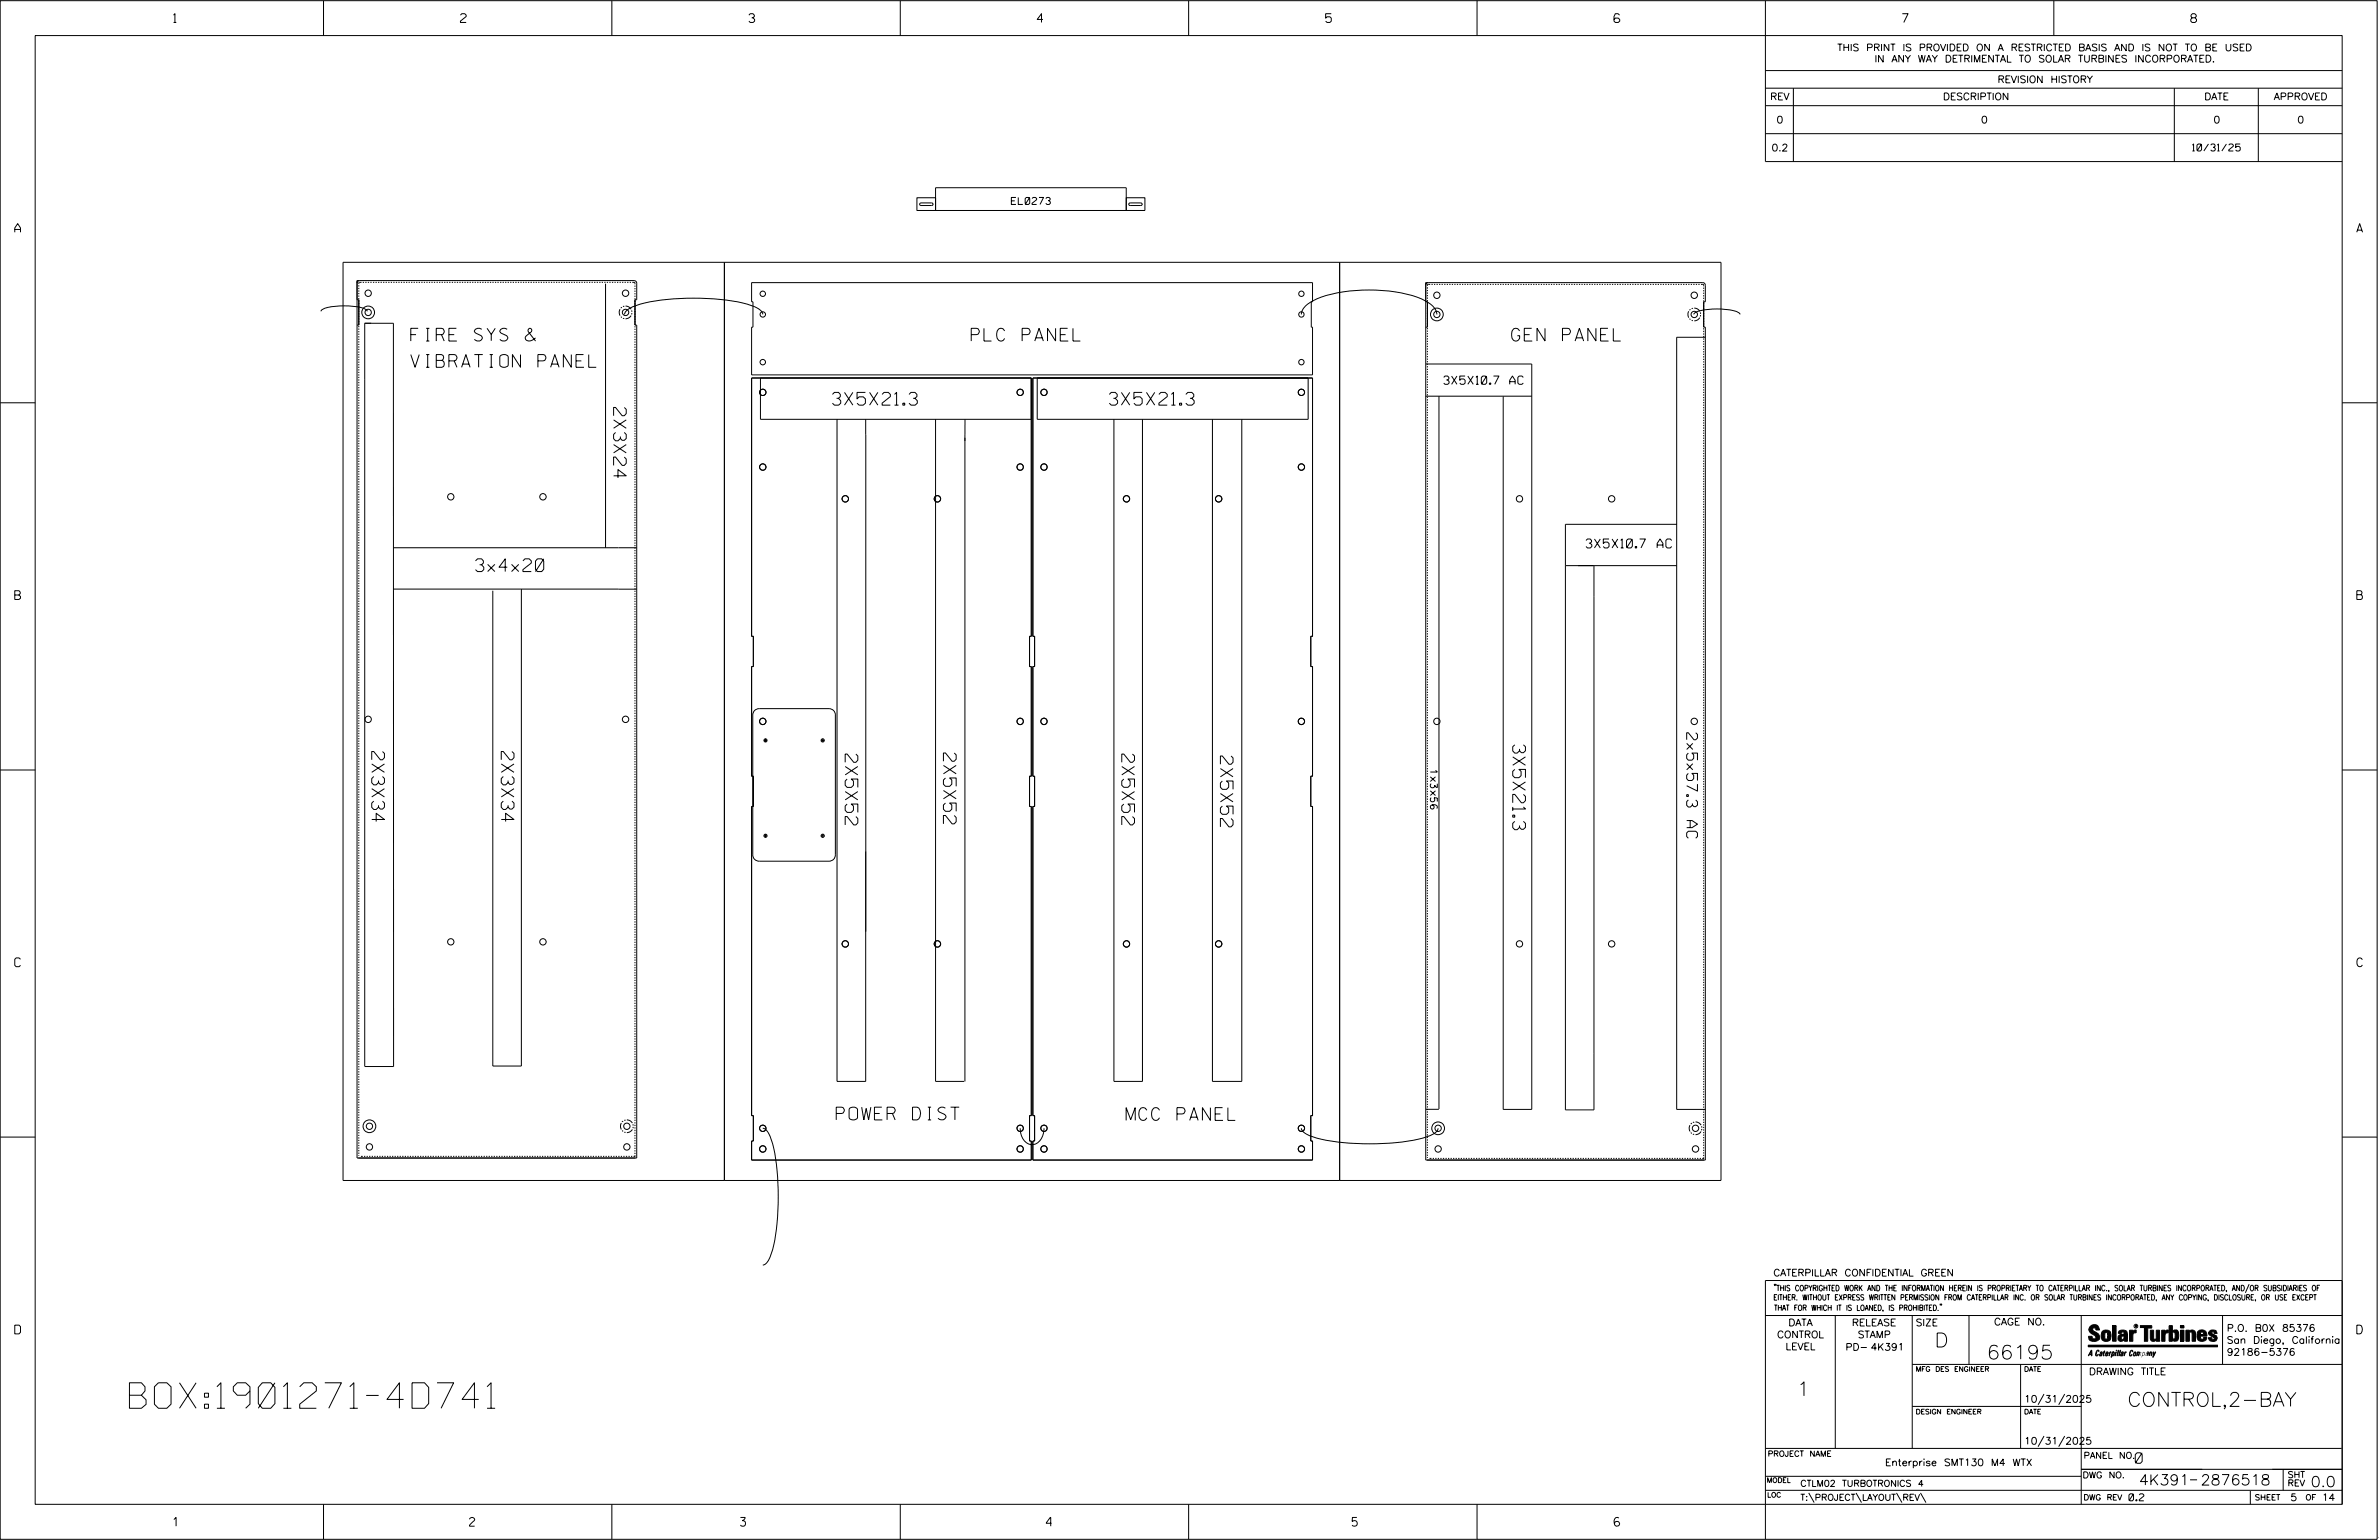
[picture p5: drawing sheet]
<svg xmlns="http://www.w3.org/2000/svg" width="864mm" height="559mm" viewBox="0 0 864 559" stroke-linecap="round" stroke-linejoin="round" font-family="sans-serif">
<defs><g id="words">
<text font-size="9.2" x="47" y="511">BOX:1901271-4D741</text>
<g font-size="5.1">
<text x="702.3" y="488.8">D</text>
<text x="721.2" y="493.2">66195</text>
<text x="652.2" y="506.5">1</text>
<text x="772.3" y="510.3">CONTROL,2-BAY</text>
</g>
<g font-size="4.6">
<text x="149.1" y="123.7">FIRE SYS &amp;</text>
<text x="352.6" y="123.7">PLC PANEL</text>
<text x="548.7" y="123.7">GEN PANEL</text>
<text x="149.1" y="133.3">VIBRATION PANEL</text>
<text x="222.7" y="147.8" transform="rotate(90 222.7 147.8)">2X3X24</text>
<text x="302.2" y="147">3X5X21.3</text>
<text x="402.7" y="147">3X5X21.3</text>
<text x="172.6" y="207.4">3x4x20</text>
<text x="134.9" y="272.7" transform="rotate(90 134.9 272.7)">2X3X34</text>
<text x="182" y="272.7" transform="rotate(90 182 272.7)">2X3X34</text>
<text x="306.8" y="273.6" transform="rotate(90 306.8 273.6)">2X5X52</text>
<text x="342.5" y="273.2" transform="rotate(90 342.5 273.2)">2X5X52</text>
<text x="407.2" y="273.6" transform="rotate(90 407.2 273.6)">2X5X52</text>
<text x="443" y="274.3" transform="rotate(90 443 274.3)">2X5X52</text>
<text x="549.1" y="270.2" transform="rotate(90 549.1 270.2)">3X5X21.3</text>
<text x="303.6" y="406.4">POWER DIST</text>
<text x="408.8" y="406.5">MCC PANEL</text>
</g>
<text font-size="3.9" x="612.3" y="265.9" transform="rotate(90 612.3 265.9)">2x5x57.3 AC</text>
<g font-size="3.8">
<text x="775.1" y="531">0</text>
<text x="776.5" y="538.9">4K391</text>
<text x="798.8" y="538.9">2876518</text>
<text x="838.8" y="539.5">0.0</text>
</g>
<g font-size="3.2">
<text x="63" y="8.2">1</text>
<text x="167.2" y="8.2">2</text>
<text x="271.8" y="8.2">3</text>
<text x="376.5" y="8.2">4</text>
<text x="481.2" y="8.2">5</text>
<text x="690.6" y="8.2">7</text>
<text x="795.3" y="8.2">8</text>
<text x="5.4" y="84.3">A</text>
<text x="855.5" y="84.3">A</text>
<text x="575.7" y="198.8">3X5X10.7 AC</text>
<text x="5.4" y="217.5">B</text>
<text x="855.6" y="217.5">B</text>
<text x="5.4" y="350.8">C</text>
<text x="855.6" y="350.8">C</text>
<text x="5.4" y="484">D</text>
<text x="855.6" y="484">D</text>
<text x="62.8" y="553.8">1</text>
<text x="170.4" y="553.8">2</text>
<text x="268.8" y="553.8">3</text>
<text x="379.8" y="553.8">4</text>
<text x="490.8" y="553.8">5</text>
<text x="585.9" y="553.8">6</text>
</g>
<text font-size="3" x="524.1" y="139.5">3X5X10.7 AC</text>
<g font-size="2.5">
<text x="666.9" y="18.5">THIS PRINT IS PROVIDED ON A RESTRICTED BASIS AND IS NOT TO BE USED</text>
<text x="680.5" y="22.6">IN ANY WAY DETRIMENTAL TO SOLAR TURBINES INCORPORATED.</text>
<text x="725.1" y="30">REVISION HISTORY</text>
<text x="642.6" y="36.3">REV</text>
<text x="705.3" y="36.3">DESCRIPTION</text>
<text x="800.2" y="36.3">DATE</text>
<text x="825.4" y="36.3">APPROVED</text>
<text x="644.9" y="44.7">0</text>
<text x="719.1" y="44.7">0</text>
<text x="803.5" y="44.7">0</text>
<text x="834" y="44.7">0</text>
<text x="643.1" y="54.8">0.2</text>
<text x="795.9" y="54.8">10/31/25</text>
<text x="367.1" y="74.2">EL0273</text>
<text x="519.2" y="279.3" transform="rotate(90 519.2 279.3)">1x3x56</text>
<text x="643.8" y="463">CATERPILLAR CONFIDENTIAL GREEN</text>
<text x="645.1" y="485.5">CONTROL</text>
<text x="649.2" y="481.1">DATA</text>
<text x="672.3" y="481.1">RELEASE</text>
<text x="674.4" y="485.5">STAMP</text>
<text x="695.4" y="481.1">SIZE</text>
<text x="723.8" y="480.8">CAGE NO.</text>
<text x="808.4" y="483.1">P.O. B0X 85376</text>
<text x="648.2" y="489.8">LEVEL</text>
<text x="669.9" y="490">PD- 4K391</text>
<text x="808.4" y="487.5">San Diego, California</text>
<text x="808.4" y="491.8">92186-5376</text>
<text x="758.3" y="498.9">DRAWING TITLE</text>
<text x="734.8" y="508.9">10/31/2025</text>
<text x="734.8" y="524.1">10/31/2025</text>
<text x="684.3" y="531.9">Enterprise SMT130 M4 WTX</text>
<text x="772.8" y="544.6">0.2</text>
<text x="831.4" y="544.6">5</text>
<text x="842.9" y="544.6">14</text>
</g>
<g font-size="2.3">
<text x="756.4" y="529.2">PANEL NO.</text>
<text x="653.5" y="539.4">CTLM02 TURBOTRONICS 4</text>
<text x="756" y="536.3">DWG NO.</text>
<text x="830.4" y="539.3">REV</text>
<text x="830.4" y="536.2">SHT</text>
<text x="653.5" y="544.5">T:\PROJECT\LAYOUT\REV\</text>
</g>
<g font-size="2">
<text x="643.8" y="468.4">&quot;THIS COPYRIGHTED WORK AND THE INFORMATION HEREIN IS PROPRIETARY TO CATERPILLAR INC., SOLAR TURBINES INCORPORATED, AND/OR SUBSIDIARIES OF</text>
<text x="643.8" y="471.8">EITHER. WITHOUT EXPRESS WRITTEN PERMISSION FROM CATERPILLAR INC. OR SOLAR TURBINES INCORPORATED, ANY COPYING, DISCLOSURE, OR USE EXCEPT</text>
<text x="644" y="475.6">THAT FOR WHICH IT IS LOANED, IS PROHIBITED.&quot;</text>
<text x="641.7" y="528.5">PROJECT NAME</text>
<text x="756.3" y="544.3">DWG REV</text>
<text x="818.5" y="544.3">SHEET</text>
<text x="836.9" y="544.3">OF</text>
</g>
<g font-size="1.8">
<text x="695.4" y="497.6">MFG DES ENGINEER</text>
<text x="734.8" y="497.6">DATE</text>
<text x="695.4" y="513.1">DESIGN ENGINEER</text>
<text x="734.8" y="513.1">DATE</text>
<text x="641.3" y="538">MODEL</text>
<text x="641.5" y="543.3">LOC</text>
</g>
<text font-size=".9" x="775.1" y="481.7">R</text>
</g></defs>
<g fill="none" stroke="#000" stroke-width=".36">
<path d="M.1 .2h862.8v558.4h-862.8zM12.8 12.9h837.4v533h-837.4zM117.4 .2v12.7M222.1 .2v12.7M326.8 .2v12.7M431.5 .2v12.7M536.2 .2v12.7M587.9 5.5l-.5-.5h-1l-.5 1v1.7l.5 .4h1l.6-.4v-.6l-.6-.5h-1l-.5 .5M640.9 .2v58.4h209.3M745.6 .2v12.7M640.9 25.6h209.3M640.9 32h209.3"/>
<path d="M640.9 38.3h209.3M651 32v26.6M789.3 32v26.6M819.8 32v26.6M640.9 48.5h209.3M332.8 71.8h6.8v4.6h-6.8zM334.1 73.7l4.1-.1 .5 .5-.5 .5h-3.9l-.5-.5zM339.6 68.1h69.2v8.3h-69.2zM408.8 71.8h6.8v4.6h-6.8zM410 73.7l4.1-.1 .5 .5-.5 .5h-3.9l-.4-.5zM124.5 95.2h500.2v333.1h-500.2zM263 95.2v333.1"/>
<path d="M486.3 95.2v333.1M116.5 113a4.5 4.5 0 0 1 3.8-1.7 26.6 26.6 0 0 1 12.4 .9l.6 .8M129.6 108.8h.6v9.2h-.6M130.2 103.5v.5M130.2 104.5v.4M130.2 105.4v.4M130.2 106.3v.5M130.2 107.2v.5M130.2 108.1v.5M130.2 118.3v.4M130.2 119.2v.5M130.5 101.8l-.6 .3-.3 .7"/>
<path d="M131.2 102.4l-.8 .1-.2 .5M131.7 102.4h.5M132.6 102.4h.5M133.5 102.4h.5M134.4 102.4h.5M135.4 102.4h.5M136.3 102.4h.5M137.2 102.4h.5M138.1 102.4h.5M139.1 102.4h.4M140 102.4h.4M140.9 102.4h.5"/>
<path d="M141.9 102.4h.4M142.8 102.4h.4M143.7 102.4h.4M144.6 102.4h.5M145.5 102.4h.5M146.4 102.4h.5M147.4 102.4h.4M148.3 102.4h.5M149.2 102.4h.5M150.1 102.4h.5M151.1 102.4h.4M152 102.4h.5"/>
<path d="M152.9 102.4h.5M153.8 102.4h.5M154.8 102.4h.4M155.7 102.4h.4M156.6 102.4h.5M157.5 102.4h.5M158.5 102.4h.4M159.4 102.4h.4M160.3 102.4h.5M161.2 102.4h.5M162.1 102.4h.5M163.1 102.4h.4"/>
<path d="M164 102.4h.5M164.9 102.4h.5M165.8 102.4h.5M166.8 102.4h.4M167.7 102.4h.4M168.6 102.4h.5M169.5 102.4h.5M170.5 102.4h.4M171.4 102.4h.4M172.3 102.4h.5M173.2 102.4h.5M174.1 102.4h.5"/>
<path d="M175 102.4h.5M176 102.4h.5M176.9 102.4h.5M177.8 102.4h.5M178.8 102.4h.4M179.7 102.4h.4M180.6 102.4h.4M181.5 102.4h.5M182.5 102.4h.4M183.4 102.4h.4M184.3 102.4h.4M185.2 102.4h.5"/>
<path d="M186.1 102.4h.5M187 102.4h.5M188 102.4h.5M188.9 102.4h.5M189.8 102.4h.5M190.7 102.4h.5M191.7 102.4h.4M192.6 102.4h.5M193.5 102.4h.5M194.5 102.4h.4M195.4 102.4h.4M196.3 102.4h.4"/>
<path d="M197.2 102.4h.5M198.1 102.4h.5M199.1 102.4h.4M200 102.4h.4M200.9 102.4h.5M201.8 102.4h.5M202.7 102.4h.5M203.7 102.4h.4M204.6 102.4h.5M205.5 102.4h.5M206.4 102.4h.5M207.4 102.4h.4"/>
<path d="M208.3 102.4h.4M209.2 102.4h.5M210.1 102.4h.5M211.1 102.4h.4M212 102.4h.4M212.9 102.4h.5M213.8 102.4h.5M214.7 102.4h.5M215.7 102.4h.4M216.6 102.4h.5M217.5 102.4h.5M218.4 102.4h.5"/>
<path d="M219.4 102.4h.4M219.8 102.9v95.9M220.3 102.4h.4M221.2 102.4h.5M222.1 102.4h.5M223.1 102.4h.4M224 102.4h.4M224.9 102.4h.5M225.1 112.2a2.23 2.23 0 0 0 0 2.3M225.4 114.9l.3 .3M225.7 111.5l-.3 .3M225.8 102.4h.5"/>
<path d="M226.2 115.5l.4 .1M226.6 111.1l-.4 .2M226.7 114.1a5.5 5.5 0 0 1 4.3-3.3 86.2 86.2 0 0 1 34.3-1.7l6.7 1.5a7.4 7.4 0 0 1 4.8 3.1l.1 .4M226.7 102.4h.5M227.1 111.1a2.37 2.37 0 0 1 2 1.1M227.6 102.4h.5M228.6 102.4h.5M229.1 114.5a2.34 2.34 0 0 1-2 1.2M229.3 112.6l.1 .5M229.4 113.6l-.1 .5M229.5 102.4l.8 .1 .2 .7M230.5 108.2v9.8h.6v302.2h-101.5v-318.4h100.6a.95 .95 0 0 1 .9 1v6h-.6"/>
<path d="M230.5 103.6v.5M230.5 104.5v.5M230.5 105.4v.5M230.5 106.4v.4M230.5 107.3v.4M230.5 118.4v.4M230.5 119.3v.4M272.8 102.6h203.7v6.9h-.5v9.2h.5v17.3h-203.7v-17.3h.5v-9.2h-.5zM472.4 114.1a7 7 0 0 1 4.9-5.3 56.3 56.3 0 0 1 29.1-2.9 25.9 25.9 0 0 1 13.8 5.3l1 1.4 .4 1.5M517.6 109.5h.6v9.2h-.6M518.2 104.2v.5M518.2 105.2v.5"/>
<path d="M518.2 106.1v.5M518.2 107v.5M518.2 108v.4M518.2 108.9v.4M518.2 119v.5M518.2 119.9v.5M518.5 102.6l-.7 .2-.2 .7M519.2 103.2h-.9l-.1 .6M519.6 103.2h.5M520.6 103.2h.4M521.5 103.2h.4M522.4 103.2h.5"/>
<path d="M523.3 103.2h.5M524.3 103.2h.4M525.2 103.2h.4M526.1 103.2h.5M527 103.2h.5M527.9 103.2h.5M528.8 103.2h.5M529.8 103.2h.5M530.7 103.2h.5M531.6 103.2h.5M532.6 103.2h.4M533.5 103.2h.4"/>
<path d="M534.4 103.2h.4M535.3 103.2h.5M536.3 103.2h.4M537.2 103.2h.4M538.1 103.2h.5M539 103.2h.5M539.9 103.2h.5M540.8 103.2h.5M541.8 103.2h.5M542.7 103.2h.5M543.6 103.2h.5M544.5 103.2h.5"/>
<path d="M545.5 103.2h.4M546.4 103.2h.4M547.3 103.2h.5M548.3 103.2h.4M549.2 103.2h.4M550.1 103.2h.4M551 103.2h.5M551.9 103.2h.5M552.8 103.2h.5M553.8 103.2h.4M554.7 103.2h.5M555.6 103.2h.5"/>
<path d="M556.5 103.2h.5M557.5 103.2h.4M558.4 103.2h.4M559.3 103.2h.5M560.2 103.2h.5M561.2 103.2h.4M562.1 103.2h.4M563 103.2h.5M563.9 103.2h.5M564.9 103.2h.4M565.8 103.2h.4M566.7 103.2h.5"/>
<path d="M567.6 103.2h.5M568.5 103.2h.5M569.5 103.2h.4M570.4 103.2h.5M571.3 103.2h.5M572.2 103.2h.5M573.2 103.2h.4M574.1 103.2h.4M575 103.2h.5M575.9 103.2h.5M576.9 103.2h.4M577.8 103.2h.4"/>
<path d="M578.7 103.2h.5M579.6 103.2h.5M580.5 103.2h.5M581.4 103.2h.5M582.4 103.2h.5M583.3 103.2h.5M584.2 103.2h.5M585.2 103.2h.4M586.1 103.2h.4M587 103.2h.4M587.9 103.2h.5M588.9 103.2h.4"/>
<path d="M589.8 103.2h.4M590.7 103.2h.4M591.6 103.2h.5M592.5 103.2h.5M593.4 103.2h.5M594.4 103.2h.5M595.3 103.2h.5M596.2 103.2h.5M597.1 103.2h.5M598.1 103.2h.4M599 103.2h.4M599.9 103.2h.5"/>
<path d="M600.9 103.2h.4M601.8 103.2h.4M602.7 103.2h.4M603.6 103.2h.5M604.5 103.2h.5M605.5 103.2h.4M606.4 103.2h.4M607.3 103.2h.5M608.2 103.2h.5M609.1 103.2h.5M610.1 103.2h.4M611 103.2h.5"/>
<path d="M611.9 103.2h.5M612.8 103.2h.5M613 113a2.47 2.47 0 0 0 0 2.3M613.3 115.6l.4 .4M613.7 112.3l-.4 .3M613.8 103.2h.4M614.1 116.2l.4 .1M614.5 111.8l-.4 .2M614.7 103.2h.4M614.9 114.1a4.5 4.5 0 0 1 3.7-1.6 26 26 0 0 1 12.4 .8l.6 .8M615 111.8a2.37 2.37 0 0 1 2 1.2M615.6 103.2h.5"/>
<path d="M616.5 103.2h.5M617 115.3a2.34 2.34 0 0 1-2 1.1M617.2 113.4l.1 .5M617.3 114.3l-.1 .5M617.5 103.2h.8l.2 .7M618.5 109v9.7h.6v302.2h-101.5v-318.3h100.5a.92 .92 0 0 1 1 .9v6h-.6M618.5 104.4v.4M618.5 105.3v.4M618.5 106.2v.4M618.5 107.1v.5M618.5 108v.5M618.5 119.1v.5"/>
<path d="M130.2 120.1v.5M130.2 121v.5M130.2 122v.4M130.2 122.9v.5M130.2 123.8v.5M130.2 124.7v.5M130.2 125.7v.4M130.2 126.6v.4M130.2 127.5v.5M130.2 128.4v.5M130.2 129.4v.4M130.2 130.3v.4"/>
<path d="M130.2 131.2v.5M130.2 132.1v.5M130.2 133v.5M130.2 134v.4M130.2 134.9v.5M130.2 135.8v.5M130.2 136.7v.5M130.2 137.7v.4M130.2 138.6v.5M130.2 139.5v.5M230.5 120.2v.5M230.5 121.1v.5"/>
<path d="M230.5 122.1v.4M230.5 123v.4M230.5 123.9v.5M230.5 124.8v.5M230.5 125.7v.5M230.5 126.7v.4M230.5 127.6v.5M230.5 128.5v.5M230.5 129.4v.5M230.5 130.4v.4M230.5 131.3v.5M230.5 132.2v.5"/>
<path d="M230.5 133.1v.5M230.5 134.1v.4M230.5 135v.4M230.5 135.9v.4M230.5 136.8v.5M230.5 137.8v.4M230.5 138.7v.4M230.5 139.6v.5M272.8 137.2h101.6v93.7h-.7v11h.7v39.8h-.7v10.9h.7v112.2h-.7v9.2h.7v6.9h-101.6v-6.9h.7v-9.2h-.7v-112.2h.7v-10.9h-.7v-39.8h.7v-11h-.7zM276 137.2v15h98.4M374.9 137.2h101.6v93.7h-.7v11h.7v39.8h-.7v10.9h.7v112.2h-.7v9.2h.7v6.9h-101.6v-6.9h.7v-9.2h-.7v-112.2h.7v-10.9h-.7v-39.8h.7v-11h-.7zM376.5 137.2v15h98.4v-15"/>
<path d="M517.6 132.1h38.4v270.5h-10.3v-258.8M518.2 120.9v.4M518.2 121.8v.5M518.2 122.7v.5M518.2 123.6v.5M518.2 124.6v.4M518.2 125.5v.4M518.2 126.4v.5M518.2 127.3v.5M518.2 128.3v.4M518.2 129.2v.4M518.2 130.1v.5"/>
<path d="M518.2 131v.5M518.2 131.9v.5M518.2 132.9v.4M518.2 133.8v.5M518.2 134.7v.5M518.2 135.6v.5M518.2 136.6v.4M518.2 137.5v.4M518.2 138.4v.5M518.2 139.3v.5M618.5 120v.5M618.5 121v.4"/>
<path d="M618.5 121.9v.4M618.5 122.8v.5M618.5 123.7v.5M618.5 124.6v.5M618.5 125.6v.4M618.5 126.5v.5M618.5 127.4v.5M618.5 128.3v.5M618.5 129.3v.4M618.5 130.2v.4M618.5 131.1v.5M618.5 132v.5"/>
<path d="M618.5 133v.4M618.5 133.9v.4M618.5 134.8v.5M618.5 135.7v.5M618.5 136.6v.5M618.5 137.5v.5M618.5 138.5v.5M618.5 139.4v.5M619.1 122.4h-10.5v280.2h10.5M.1 146.2h12.7M130.2 140.4v.5M130.2 141.4v.4"/>
<path d="M130.2 142.3v.4M130.2 143.2v.5M130.2 144.1v.5M130.2 145.1v.4M130.2 146v.4M130.2 146.9v.5M130.2 147.8v.5M130.2 148.7v.5M130.2 149.6v.5M130.2 150.6v.5M130.2 151.5v.5M130.2 152.4v.5"/>
<path d="M130.2 153.4v.4M130.2 154.3v.4M130.2 155.2v.4M130.2 156.1v.5M130.2 157.1v.4M130.2 158v.4M130.2 158.9v.4M130.2 159.8v.5M230.5 140.5v.5M230.5 141.4v.5M230.5 142.3v.5M230.5 143.3v.5"/>
<path d="M230.5 144.2v.5M230.5 145.1v.5M230.5 146.1v.4M230.5 147v.4M230.5 147.9v.4M230.5 148.8v.5M230.5 149.8v.4M230.5 150.7v.4M230.5 151.6v.4M230.5 152.5v.5M230.5 153.4v.5M230.5 154.3v.5"/>
<path d="M230.5 155.3v.5M230.5 156.2v.5M230.5 157.1v.5M230.5 158v.5M230.5 159v.4M230.5 159.9v.4M314.3 152.2v240.2h-10.5v-240.2M339.6 152.2v240.2h10.4M350.3 158.9v233.5M350.3 152.2v7.9M414.7 152.2v240.2h-10.3v-240.2M450.8 152.2v240.2h-10.7v-240.2"/>
<path d="M517.5 143.8h38.5M518.2 140.3v.4M518.2 141.2v.4M518.2 142.1v.5M518.2 143v.5M518.2 143.9v.5M518.2 144.9v.4M518.2 145.8v.5M518.2 146.7v.5M518.2 147.6v.5M518.2 148.6v.4M518.2 149.5v.4"/>
<path d="M518.2 150.4v.4M518.2 151.3v.5M518.2 152.3v.4M518.2 153.2v.4M518.2 154.1v.5M518.2 155v.5M518.2 155.9v.5M518.2 156.9v.4M518.2 157.8v.5M518.2 158.7v.5M518.2 159.6v.5M522.4 143.7v258.7"/>
<path d="M618.5 140.3v.5M618.5 141.3v.4M618.5 142.2v.4M618.5 143.1v.5M618.5 144v.5M618.5 145v.4M618.5 145.9v.4M618.5 146.8v.4M618.5 147.7v.5M618.5 148.6v.5M618.5 149.6v.4M618.5 150.5v.5"/>
<path d="M618.5 151.4v.5M618.5 152.3v.5M618.5 153.2v.5M618.5 154.2v.4M618.5 155.1v.5M618.5 156v.5M618.5 157v.4M618.5 157.9v.4M618.5 158.8v.4M618.5 159.7v.5M850.2 146.2h12.7M130.2 160.7v.5"/>
<path d="M130.2 161.6v.5M130.2 162.6v.5M130.2 163.5v.5M130.2 164.4v.5M130.2 165.3v.5M130.2 166.3v.4M130.2 167.2v.4M130.2 168.1v.5M130.2 169.1v.4M130.2 170v.4M130.2 170.9v.4M130.2 171.8v.5"/>
<path d="M130.2 172.7v.5M130.2 173.6v.5M130.2 174.6v.4M130.2 175.5v.5M130.2 176.4v.5M130.2 177.3v.5M130.2 178.3v.4M130.2 179.2v.5M230.5 160.8v.5M230.5 161.7v.5M230.5 162.7v.4M230.5 163.6v.4"/>
<path d="M230.5 164.5v.5M230.5 165.4v.5M230.5 166.3v.5M230.5 167.3v.4M230.5 168.2v.5M230.5 169.1v.5M230.5 170v.5M230.5 171v.4M230.5 171.9v.5M230.5 172.8v.5M230.5 173.7v.5M230.5 174.7v.4"/>
<path d="M230.5 175.6v.4M230.5 176.5v.5M230.5 177.4v.5M230.5 178.4v.4M230.5 179.3v.4M518.2 160.5v.5M518.2 161.5v.4M518.2 162.4v.5M518.2 163.3v.5M518.2 164.3v.4M518.2 165.2v.4M518.2 166.1v.4"/>
<path d="M518.2 167v.5M518.2 167.9v.5M518.2 168.9v.4M518.2 169.8v.5M518.2 170.7v.5M518.2 171.6v.5M518.2 172.5v.5M518.2 173.5v.4M518.2 174.4v.5M518.2 175.3v.5M518.2 176.2v.5M518.2 177.2v.4"/>
<path d="M518.2 178.1v.4M518.2 179v.5M518.2 180v.4M618.5 160.6v.5M618.5 161.6v.4M618.5 162.5v.4M618.5 163.4v.5M618.5 164.3v.5M618.5 165.2v.5M618.5 166.2v.4M618.5 167.1v.5M618.5 168v.5"/>
<path d="M618.5 168.9v.5M618.5 169.9v.4M618.5 170.8v.4M618.5 171.7v.5M618.5 172.6v.5M618.5 173.6v.4M618.5 174.5v.4M618.5 175.4v.5M618.5 176.3v.5M618.5 177.2v.5M618.5 178.2v.4M618.5 179.1v.5"/>
<path d="M130.2 180.1v.5M130.2 181v.5M130.2 182v.4M130.2 182.9v.4M130.2 183.8v.5M130.2 184.7v.5M130.2 185.7v.4M130.2 186.6v.4M130.2 187.5v.5M130.2 188.4v.5M130.2 189.3v.5M130.2 190.3v.4"/>
<path d="M130.2 191.2v.5M130.2 192.1v.5M130.2 193v.5M130.2 194v.4M130.2 194.9v.4M130.2 195.8v.5M130.2 196.7v.5M130.2 197.7v.4M130.2 198.6v.4M130.2 199.5v.5M142.8 198.8h88.3M230.5 180.2v.5"/>
<path d="M230.5 181.1v.5M230.5 182v.5M230.5 183v.4M230.5 183.9v.5M230.5 184.8v.5M230.5 185.7v.5M230.5 186.7v.4M230.5 187.6v.4M230.5 188.5v.4M230.5 189.4v.5M230.5 190.4v.4M230.5 191.3v.4"/>
<path d="M230.5 192.2v.5M230.5 193.1v.5M230.5 194v.5M230.5 194.9v.5M230.5 195.9v.5M230.5 196.8v.5M230.5 197.7v.5M230.5 198.6v.5M230.5 199.6v.4M518.2 180.9v.4M518.2 181.8v.4M518.2 182.7v.5"/>
<path d="M518.2 183.6v.5M518.2 184.5v.5M518.2 185.5v.4M518.2 186.4v.5M518.2 187.3v.5M518.2 188.2v.5M518.2 189.2v.4M518.2 190.1v.4M518.2 191v.5M518.2 191.9v.5M518.2 192.9v.4M518.2 193.8v.4"/>
<path d="M518.2 194.7v.5M518.2 195.6v.5M518.2 196.5v.5M518.2 197.5v.4M518.2 198.4v.5M518.2 199.3v.5M608.8 190.3h-40.5v212.4h10.3v-197.3M618.5 180v.5M618.5 180.9v.5M618.5 181.9v.4M618.5 182.8v.4M618.5 183.7v.5"/>
<path d="M618.5 184.6v.5M618.5 185.6v.4M618.5 186.5v.4M618.5 187.4v.5M618.5 188.3v.5M618.5 189.2v.5M618.5 190.2v.4M618.5 191.1v.5M618.5 192v.5M618.5 192.9v.5M618.5 193.9v.4M618.5 194.8v.4"/>
<path d="M618.5 195.7v.5M618.5 196.6v.5M618.5 197.6v.4M618.5 198.5v.4M618.5 199.4v.4M130.2 200.4v.5M130.2 201.3v.5M130.2 202.2v.5M130.2 203.2v.5M130.2 204.1v.5M130.2 205v.5M130.2 206v.4"/>
<path d="M130.2 206.9v.4M130.2 207.8v.4M130.2 208.7v.5M130.2 209.7v.4M130.2 210.6v.4M130.2 211.5v.4M130.2 212.4v.5M130.2 213.3v.5M130.2 214.2v.5M130.2 215.2v.5M130.2 216.1v.5M130.2 217v.5"/>
<path d="M130.2 217.9v.5M130.2 218.9v.4M130.2 219.8v.5M142.8 213.7h81.7M189.3 213.7v173.1h-10.4v-172.5M224.5 213.8h6.6M230.5 200.5v.4M230.5 201.4v.5M230.5 202.4v.4M230.5 203.3v.4M230.5 204.2v.4M230.5 205.1v.5"/>
<path d="M230.5 206v.5M230.5 206.9v.5M230.5 207.9v.5M230.5 208.8v.5M230.5 209.7v.5M230.5 210.6v.5M230.5 211.6v.4M230.5 212.5v.5M230.5 213.4v.5M230.5 214.3v.5M230.5 215.3v.4M230.5 216.2v.4"/>
<path d="M230.5 217.1v.5M230.5 218v.5M230.5 219v.4M230.5 219.9v.4M518.2 200.2v.5M518.2 201.2v.4M518.2 202.1v.4M518.2 203v.5M518.2 203.9v.5M518.2 204.9v.4M518.2 205.8v.4M518.2 206.7v.5"/>
<path d="M518.2 207.6v.5M518.2 208.5v.5M518.2 209.5v.4M518.2 210.4v.5M518.2 211.3v.5M518.2 212.2v.5M518.2 213.1v.5M518.2 214.1v.4M518.2 215v.5M518.2 215.9v.5M518.2 216.9v.4M518.2 217.8v.4"/>
<path d="M518.2 218.7v.4M518.2 219.6v.5M568.3 205.2h40.3M618.5 200.3v.5M618.5 201.2v.5M618.5 202.2v.4M618.5 203.1v.5M618.5 204v.5M618.5 204.9v.5M618.5 205.8v.5M618.5 206.8v.4M618.5 207.7v.5"/>
<path d="M618.5 208.6v.5M618.5 209.5v.5M618.5 210.5v.4M618.5 211.4v.4M618.5 212.3v.5M618.5 213.3v.4M618.5 214.2v.4M618.5 215.1v.4M618.5 216v.5M618.5 216.9v.5M618.5 217.8v.5M618.5 218.8v.5"/>
<path d="M618.5 219.7v.5M130.2 220.7v.5M130.2 221.7v.4M130.2 222.6v.4M130.2 223.5v.4M130.2 224.4v.5M130.2 225.3v.5M130.2 226.3v.4M130.2 227.2v.4M130.2 228.1v.5M130.2 229v.5M130.2 229.9v.5"/>
<path d="M130.2 230.9v.4M130.2 231.8v.5M130.2 232.7v.5M130.2 233.6v.5M130.2 234.6v.4M130.2 235.5v.4M130.2 236.4v.5M130.2 237.3v.5M130.2 238.3v.4M130.2 239.2v.4M230.5 220.8v.5M230.5 221.7v.5"/>
<path d="M230.5 222.6v.5M230.5 223.6v.4M230.5 224.5v.5M230.5 225.4v.5M230.5 226.3v.5M230.5 227.3v.4M230.5 228.2v.4M230.5 229.1v.5M230.5 230v.5M230.5 231v.4M230.5 231.9v.4M230.5 232.8v.5"/>
<path d="M230.5 233.7v.5M230.5 234.6v.5M230.5 235.5v.5M230.5 236.5v.5M230.5 237.4v.5M230.5 238.3v.5M230.5 239.3v.4M518.2 220.6v.4M518.2 221.5v.4M518.2 222.4v.4M518.2 223.3v.5M518.2 224.2v.5"/>
<path d="M518.2 225.1v.5M518.2 226.1v.5M518.2 227v.5M518.2 227.9v.5M518.2 228.8v.5M518.2 229.8v.4M518.2 230.7v.4M518.2 231.6v.5M518.2 232.6v.4M518.2 233.5v.4M518.2 234.4v.4M518.2 235.3v.5"/>
<path d="M518.2 236.2v.5M518.2 237.1v.5M518.2 238.1v.4M518.2 239v.5M518.2 239.9v.5M618.5 220.6v.5M618.5 221.5v.5M618.5 222.5v.4M618.5 223.4v.4M618.5 224.3v.5M618.5 225.2v.5M618.5 226.2v.4"/>
<path d="M618.5 227.1v.4M618.5 228v.5M618.5 228.9v.5M618.5 229.8v.5M618.5 230.8v.4M618.5 231.7v.5M618.5 232.6v.5M618.5 233.5v.5M618.5 234.5v.4M618.5 235.4v.4M618.5 236.3v.5M618.5 237.2v.5"/>
<path d="M618.5 238.2v.4M618.5 239.1v.4M618.5 240v.5M130.2 240.1v.5M130.2 241v.5M130.2 241.9v.5M130.2 242.9v.4M130.2 243.8v.5M130.2 244.7v.5M130.2 245.6v.5M130.2 246.6v.4M130.2 247.5v.4"/>
<path d="M130.2 248.4v.4M130.2 249.3v.5M130.2 250.3v.4M130.2 251.2v.4M130.2 252.1v.5M130.2 253v.5M130.2 253.9v.5M130.2 254.8v.5M130.2 255.8v.5M130.2 256.7v.5M130.2 257.6v.5M130.2 258.6v.4"/>
<path d="M130.2 259.5v.4M230.5 240.2v.4M230.5 241.1v.4M230.5 242v.5M230.5 243v.4M230.5 243.9v.4M230.5 244.8v.5M230.5 245.7v.5M230.5 246.6v.5M230.5 247.5v.5M230.5 248.5v.5M230.5 249.4v.5"/>
<path d="M230.5 250.3v.5M230.5 251.2v.5M230.5 252.2v.4M230.5 253.1v.5M230.5 254v.5M230.5 255v.4M230.5 255.9v.4M230.5 256.8v.4M230.5 257.7v.5M230.5 258.6v.5M230.5 259.6v.4M273.9 257.8l1.7-.7h25.4a2.29 2.29 0 0 1 2.2 2.3v50.8a2.29 2.29 0 0 1-2.2 2.3h-25.4a2.29 2.29 0 0 1-2.3-2.3v-50.8z"/>
<path d="M518.2 240.8v.5M518.2 241.8v.4M518.2 242.7v.4M518.2 243.6v.5M518.2 244.5v.5M518.2 245.5v.4M518.2 246.4v.4M518.2 247.3v.5M518.2 248.2v.5M518.2 249.1v.5M518.2 250.1v.4M518.2 251v.5"/>
<path d="M518.2 251.9v.5M518.2 252.8v.5M518.2 253.8v.4M518.2 254.7v.4M518.2 255.6v.5M518.2 256.5v.5M518.2 257.5v.4M518.2 258.4v.4M518.2 259.3v.5M618.5 240.9v.5M618.5 241.8v.5M618.5 242.8v.4"/>
<path d="M618.5 243.7v.5M618.5 244.6v.5M618.5 245.5v.5M618.5 246.5v.4M618.5 247.4v.4M618.5 248.3v.5M618.5 249.2v.5M618.5 250.2v.4M618.5 251.1v.4M618.5 252v.4M618.5 252.9v.5M618.5 253.9v.4"/>
<path d="M618.5 254.8v.4M618.5 255.7v.5M618.5 256.6v.5M618.5 257.5v.5M618.5 258.4v.5M618.5 259.4v.5M.1 279.4h12.7M130.2 260.4v.5M130.2 261.3v.5M130.2 262.3v.4M130.2 263.2v.4M130.2 264.1v.4"/>
<path d="M130.2 265v.5M130.2 265.9v.5M130.2 266.9v.4M130.2 267.8v.5M130.2 268.7v.5M130.2 269.6v.5M130.2 270.5v.5M130.2 271.5v.4M130.2 272.4v.5M130.2 273.3v.5M130.2 274.2v.5M130.2 275.2v.4"/>
<path d="M130.2 276.1v.4M130.2 277v.5M130.2 277.9v.5M130.2 278.9v.4M130.2 279.8v.4M230.5 260.5v.4M230.5 261.4v.5M230.5 262.3v.5M230.5 263.2v.5M230.5 264.2v.4M230.5 265.1v.5M230.5 266v.5"/>
<path d="M230.5 266.9v.5M230.5 267.9v.4M230.5 268.8v.4M230.5 269.7v.5M230.5 270.6v.5M230.5 271.6v.4M230.5 272.5v.4M230.5 273.4v.5M230.5 274.3v.5M230.5 275.2v.5M230.5 276.2v.4M230.5 277.1v.5"/>
<path d="M230.5 278v.5M230.5 278.9v.5M230.5 279.9v.4M277.3 268.7h1.1M277.9 268.1v1.1M298.1 268.7h1.1M298.7 268.1v1.1M518.2 260.2v.5M518.2 261.2v.4M518.2 262.1v.4M518.2 263v.5M518.2 263.9v.5"/>
<path d="M518.2 264.8v.5M518.2 265.7v.5M518.2 266.7v.5M518.2 267.6v.5M518.2 268.5v.5M518.2 269.5v.4M518.2 270.4v.4M518.2 271.3v.4M518.2 272.2v.5M518.2 273.2v.4M518.2 274.1v.4M518.2 275v.4"/>
<path d="M518.2 275.9v.5M518.2 276.8v.5M518.2 277.7v.5M518.2 278.7v.5M518.2 279.6v.5M618.5 260.3v.5M618.5 261.2v.5M618.5 262.1v.5M618.5 263.1v.4M618.5 264v.4M618.5 264.9v.5M618.5 265.9v.4"/>
<path d="M618.5 266.8v.4M618.5 267.7v.4M618.5 268.6v.5M618.5 269.5v.5M618.5 270.4v.5M618.5 271.4v.5M618.5 272.3v.5M618.5 273.2v.5M618.5 274.1v.5M618.5 275.1v.4M618.5 276v.4M618.5 276.9v.5"/>
<path d="M618.5 277.8v.5M618.5 278.8v.4M618.5 279.7v.4M850.2 279.4h12.7M130.2 280.7v.5M130.2 281.6v.5M130.2 282.5v.5M130.2 283.5v.4M130.2 284.4v.5M130.2 285.3v.5M130.2 286.2v.5M130.2 287.2v.4"/>
<path d="M130.2 288.1v.4M130.2 289v.5M130.2 289.9v.5M130.2 290.9v.4M130.2 291.8v.4M130.2 292.7v.5M130.2 293.6v.5M130.2 294.5v.5M130.2 295.5v.4M130.2 296.4v.5M130.2 297.3v.5M130.2 298.2v.5"/>
<path d="M130.2 299.2v.4M230.5 280.8v.4M230.5 281.7v.5M230.5 282.6v.5M230.5 283.6v.4M230.5 284.5v.4M230.5 285.4v.5M230.5 286.3v.5M230.5 287.2v.5M230.5 288.1v.5M230.5 289.1v.5M230.5 290v.5"/>
<path d="M230.5 290.9v.5M230.5 291.9v.4M230.5 292.8v.4M230.5 293.7v.5M230.5 294.6v.5M230.5 295.6v.4M230.5 296.5v.4M230.5 297.4v.5M230.5 298.3v.5M230.5 299.2v.5M518.2 280.5v.5M518.2 281.4v.5"/>
<path d="M518.2 282.4v.4M518.2 283.3v.4M518.2 284.2v.5M518.2 285.2v.4M518.2 286.1v.4M518.2 287v.4M518.2 287.9v.5M518.2 288.8v.5M518.2 289.7v.5M518.2 290.7v.4M518.2 291.6v.5M518.2 292.5v.5"/>
<path d="M518.2 293.4v.5M518.2 294.4v.4M518.2 295.3v.4M518.2 296.2v.5M518.2 297.1v.5M518.2 298.1v.4M518.2 299v.4M518.2 299.9v.5M618.5 280.6v.5M618.5 281.5v.5M618.5 282.4v.5M618.5 283.4v.4"/>
<path d="M618.5 284.3v.5M618.5 285.2v.5M618.5 286.1v.5M618.5 287.1v.4M618.5 288v.4M618.5 288.9v.5M618.5 289.8v.5M618.5 290.8v.4M618.5 291.7v.4M618.5 292.6v.5M618.5 293.5v.5M618.5 294.5v.4"/>
<path d="M618.5 295.4v.4M618.5 296.3v.5M618.5 297.2v.5M618.5 298.1v.5M618.5 299v.5M618.5 300v.5M130.2 300.1v.4M130.2 301v.5M130.2 301.9v.5M130.2 302.9v.4M130.2 303.8v.4M130.2 304.7v.5"/>
<path d="M130.2 305.6v.5M130.2 306.5v.5M130.2 307.5v.4M130.2 308.4v.5M130.2 309.3v.5M130.2 310.2v.5M130.2 311.1v.5M130.2 312.1v.4M130.2 313v.5M130.2 313.9v.5M130.2 314.9v.4M130.2 315.8v.4"/>
<path d="M130.2 316.7v.4M130.2 317.6v.5M130.2 318.5v.5M130.2 319.5v.4M230.5 300.2v.4M230.5 301.1v.5M230.5 302v.5M230.5 302.9v.5M230.5 303.8v.5M230.5 304.8v.4M230.5 305.7v.5M230.5 306.6v.5"/>
<path d="M230.5 307.6v.4M230.5 308.5v.4M230.5 309.4v.4M230.5 310.3v.5M230.5 311.2v.5M230.5 312.2v.4M230.5 313.1v.4M230.5 314v.5M230.5 314.9v.5M230.5 315.8v.5M230.5 316.8v.5M230.5 317.7v.5"/>
<path d="M230.5 318.6v.5M230.5 319.5v.5M277.3 303.3h1.1M277.9 302.7v1.1M298.1 303.3h1.1M298.7 302.7v1.1M518.2 300.8v.5M518.2 301.8v.4M518.2 302.7v.4M518.2 303.6v.5M518.2 304.5v.5M518.2 305.4v.5"/>
<path d="M518.2 306.4v.4M518.2 307.3v.5M518.2 308.2v.5M518.2 309.1v.5M518.2 310.1v.4M518.2 311v.4M518.2 311.9v.4M518.2 312.8v.5M518.2 313.8v.4M518.2 314.7v.4M518.2 315.6v.5M518.2 316.5v.5"/>
<path d="M518.2 317.4v.5M518.2 318.3v.5M518.2 319.3v.5M618.5 300.9v.5M618.5 301.8v.5M618.5 302.8v.4M618.5 303.7v.4M618.5 304.6v.4M618.5 305.5v.5M618.5 306.5v.4M618.5 307.4v.4M618.5 308.3v.5"/>
<path d="M618.5 309.2v.5M618.5 310.1v.5M618.5 311v.5M618.5 312v.5M618.5 312.9v.5M618.5 313.8v.5M618.5 314.7v.5M618.5 315.7v.4M618.5 316.6v.4M618.5 317.5v.5M618.5 318.5v.4M618.5 319.4v.4"/>
<path d="M130.2 320.4v.5M130.2 321.3v.5M130.2 322.2v.5M130.2 323.1v.5M130.2 324.1v.4M130.2 325v.5M130.2 325.9v.5M130.2 326.8v.5M130.2 327.8v.4M130.2 328.7v.4M130.2 329.6v.5M130.2 330.6v.4"/>
<path d="M130.2 331.5v.4M130.2 332.4v.4M130.2 333.3v.5M130.2 334.2v.5M130.2 335.1v.5M130.2 336.1v.4M130.2 337v.5M130.2 337.9v.5M130.2 338.8v.5M130.2 339.8v.4M230.5 320.5v.4M230.5 321.4v.4"/>
<path d="M230.5 322.3v.5M230.5 323.3v.4M230.5 324.2v.4M230.5 325.1v.4M230.5 326v.5M230.5 326.9v.5M230.5 327.8v.5M230.5 328.8v.4M230.5 329.7v.5M230.5 330.6v.5M230.5 331.5v.5M230.5 332.5v.4"/>
<path d="M230.5 333.4v.4M230.5 334.3v.5M230.5 335.2v.5M230.5 336.2v.4M230.5 337.1v.4M230.5 338v.5M230.5 338.9v.5M230.5 339.8v.5M518.2 320.2v.5M518.2 321.1v.5M518.2 322.1v.4M518.2 323v.4"/>
<path d="M518.2 323.9v.4M518.2 324.8v.5M518.2 325.8v.4M518.2 326.7v.4M518.2 327.6v.4M518.2 328.5v.5M518.2 329.4v.5M518.2 330.3v.5M518.2 331.3v.5M518.2 332.2v.5M518.2 333.1v.5M518.2 334v.5"/>
<path d="M518.2 335v.4M518.2 335.9v.4M518.2 336.8v.5M518.2 337.7v.5M518.2 338.7v.4M518.2 339.6v.4M618.5 320.3v.4M618.5 321.2v.5M618.5 322.1v.5M618.5 323v.5M618.5 324v.4M618.5 324.9v.5"/>
<path d="M618.5 325.8v.5M618.5 326.7v.5M618.5 327.7v.4M618.5 328.6v.4M618.5 329.5v.5M618.5 330.4v.5M618.5 331.4v.4M618.5 332.3v.4M618.5 333.2v.5M618.5 334.1v.5M618.5 335.1v.4M618.5 336v.4"/>
<path d="M618.5 336.9v.5M618.5 337.8v.5M618.5 338.7v.5M618.5 339.7v.4M130.2 340.7v.4M130.2 341.6v.5M130.2 342.5v.5M130.2 343.5v.4M130.2 344.4v.4M130.2 345.3v.5M130.2 346.2v.5M130.2 347.1v.5"/>
<path d="M130.2 348.1v.4M130.2 349v.5M130.2 349.9v.5M130.2 350.8v.5M130.2 351.8v.4M130.2 352.7v.4M130.2 353.6v.5M130.2 354.5v.5M130.2 355.5v.4M130.2 356.4v.4M130.2 357.3v.5M130.2 358.2v.5"/>
<path d="M130.2 359.1v.5M230.5 340.8v.4M230.5 341.7v.5M230.5 342.6v.5M230.5 343.5v.5M230.5 344.5v.4M230.5 345.4v.4M230.5 346.3v.5M230.5 347.2v.5M230.5 348.2v.4M230.5 349.1v.4M230.5 350v.4"/>
<path d="M230.5 350.9v.5M230.5 351.8v.5M230.5 352.8v.4M230.5 353.7v.5M230.5 354.6v.5M230.5 355.5v.5M230.5 356.4v.5M230.5 357.4v.5M230.5 358.3v.5M230.5 359.2v.5M518.2 340.5v.5M518.2 341.4v.5"/>
<path d="M518.2 342.4v.4M518.2 343.3v.4M518.2 344.2v.5M518.2 345.1v.5M518.2 346v.5M518.2 347v.4M518.2 347.9v.5M518.2 348.8v.5M518.2 349.7v.5M518.2 350.7v.4M518.2 351.6v.4M518.2 352.5v.5"/>
<path d="M518.2 353.4v.5M518.2 354.4v.4M518.2 355.3v.4M518.2 356.2v.5M518.2 357.1v.5M518.2 358v.5M518.2 359v.4M518.2 359.9v.5M618.5 340.6v.5M618.5 341.5v.5M618.5 342.4v.5M618.5 343.4v.4"/>
<path d="M618.5 344.3v.4M618.5 345.2v.5M618.5 346.1v.5M618.5 347.1v.4M618.5 348v.4M618.5 348.9v.5M618.5 349.8v.5M618.5 350.7v.5M618.5 351.6v.5M618.5 352.6v.5M618.5 353.5v.5M618.5 354.4v.5"/>
<path d="M618.5 355.4v.4M618.5 356.3v.4M618.5 357.2v.4M618.5 358.1v.5M618.5 359.1v.4M618.5 360v.4M130.2 360.1v.4M130.2 361v.5M130.2 361.9v.5M130.2 362.8v.5M130.2 363.7v.5M130.2 364.7v.4"/>
<path d="M130.2 365.6v.5M130.2 366.5v.5M130.2 367.5v.4M130.2 368.4v.4M130.2 369.3v.4M130.2 370.2v.5M130.2 371.2v.4M130.2 372.1v.4M130.2 373v.5M130.2 373.9v.5M130.2 374.8v.5M130.2 375.7v.5"/>
<path d="M130.2 376.7v.5M130.2 377.6v.5M130.2 378.5v.5M130.2 379.4v.5M230.5 360.2v.4M230.5 361.1v.4M230.5 362v.4M230.5 362.9v.5M230.5 363.9v.4M230.5 364.8v.4M230.5 365.7v.4M230.5 366.6v.5"/>
<path d="M230.5 367.5v.5M230.5 368.4v.5M230.5 369.4v.5M230.5 370.3v.5M230.5 371.2v.5M230.5 372.1v.5M230.5 373.1v.4M230.5 374v.4M230.5 374.9v.5M230.5 375.8v.5M230.5 376.8v.4M230.5 377.7v.4"/>
<path d="M230.5 378.6v.5M230.5 379.5v.5M518.2 360.8v.5M518.2 361.7v.5M518.2 362.7v.4M518.2 363.6v.4M518.2 364.5v.4M518.2 365.4v.5M518.2 366.4v.4M518.2 367.3v.4M518.2 368.2v.5M518.2 369.1v.5"/>
<path d="M518.2 370v.5M518.2 370.9v.5M518.2 371.9v.5M518.2 372.8v.5M518.2 373.7v.5M518.2 374.6v.5M518.2 375.6v.4M518.2 376.5v.4M518.2 377.4v.5M518.2 378.4v.4M518.2 379.3v.4M618.5 360.9v.5"/>
<path d="M618.5 361.8v.5M618.5 362.7v.5M618.5 363.6v.5M618.5 364.6v.5M618.5 365.5v.5M618.5 366.4v.5M618.5 367.3v.5M618.5 368.3v.4M618.5 369.2v.4M618.5 370.1v.5M618.5 371.1v.4M618.5 372v.4"/>
<path d="M618.5 372.9v.4M618.5 373.8v.5M618.5 374.7v.5M618.5 375.7v.4M618.5 376.6v.4M618.5 377.5v.5M618.5 378.4v.5M618.5 379.3v.5M130.2 380.4v.4M130.2 381.3v.4M130.2 382.2v.5M130.2 383.2v.4"/>
<path d="M130.2 384.1v.4M130.2 385v.4M130.2 385.9v.5M130.2 386.8v.5M130.2 387.7v.5M130.2 388.7v.4M130.2 389.6v.5M130.2 390.5v.5M130.2 391.4v.5M130.2 392.4v.4M130.2 393.3v.4M130.2 394.2v.5"/>
<path d="M130.2 395.1v.5M130.2 396.1v.4M130.2 397v.4M130.2 397.9v.5M130.2 398.8v.5M130.2 399.7v.5M132.4 387v-269.7h10.4l.1 269.7h-10.4M230.5 380.4v.5M230.5 381.4v.4M230.5 382.3v.5M230.5 383.2v.5M230.5 384.1v.5"/>
<path d="M230.5 385.1v.4M230.5 386v.4M230.5 386.9v.5M230.5 387.8v.5M230.5 388.8v.4M230.5 389.7v.4M230.5 390.6v.5M230.5 391.5v.5M230.5 392.4v.5M230.5 393.4v.4M230.5 394.3v.5M230.5 395.2v.5"/>
<path d="M230.5 396.1v.5M230.5 397.1v.4M230.5 398v.5M230.5 398.9v.5M230.5 399.8v.5M518.2 380.2v.4M518.2 381.1v.5M518.2 382v.5M518.2 383v.4M518.2 383.9v.5M518.2 384.8v.5M518.2 385.7v.5"/>
<path d="M518.2 386.6v.5M518.2 387.6v.4M518.2 388.5v.5M518.2 389.4v.5M518.2 390.3v.5M518.2 391.3v.4M518.2 392.2v.4M518.2 393.1v.5M518.2 394v.5M518.2 395v.4M518.2 395.9v.4M518.2 396.8v.5"/>
<path d="M518.2 397.7v.5M518.2 398.6v.5M518.2 399.6v.4M618.5 380.3v.4M618.5 381.2v.5M618.5 382.1v.5M618.5 383v.5M618.5 384v.4M618.5 384.9v.4M618.5 385.8v.5M618.5 386.7v.5M618.5 387.7v.4"/>
<path d="M618.5 388.6v.4M618.5 389.5v.5M618.5 390.4v.5M618.5 391.3v.5M618.5 392.3v.4M618.5 393.2v.5M618.5 394.1v.5M618.5 395v.5M618.5 396v.4M618.5 396.9v.4M618.5 397.8v.5M618.5 398.7v.5"/>
<path d="M618.5 399.7v.4M.1 412.6h12.7M130.2 400.7v.4M130.2 401.6v.5M130.2 402.5v.5M130.2 403.4v.5M130.2 404.4v.4M130.2 405.3v.4M130.2 406.2v.5M130.2 407.1v.5M130.2 408.1v.4M130.2 409v.4"/>
<path d="M130.2 409.9v.5M130.2 410.8v.5M130.2 411.8v.4M130.2 412.7v.4M130.2 413.6v.5M130.2 414.5v.5M130.2 415.4v.5M130.2 416.3v.5M130.2 417.3v.5M130.2 418.2v.5M130.2 419.1v.3M131 419.6h.7"/>
<path d="M132.2 419.6h.4M133.1 419.6h.4M134 419.6h.4M134.9 419.6h.5M135.9 419.6h.4M136.8 419.6h.4M137.7 419.6h.4M138.6 419.6h.5M139.5 419.6h.5M140.5 419.6h.4M141.4 419.6h.5M142.3 419.6h.5"/>
<path d="M143.2 419.6h.5M144.1 419.6h.5M145.1 419.6h.4M146 419.6h.5M146.9 419.6h.5M147.8 419.6h.5M148.8 419.6h.4M149.7 419.6h.4M150.6 419.6h.5M151.5 419.6h.5M152.5 419.6h.4M153.4 419.6h.4"/>
<path d="M154.3 419.6h.5M155.2 419.6h.5M156.1 419.6h.5M157.1 419.6h.4M158 419.6h.5M158.9 419.6h.5M159.8 419.6h.5M160.8 419.6h.4M161.7 419.6h.4M162.6 419.6h.5M163.5 419.6h.5M164.5 419.6h.4"/>
<path d="M165.4 419.6h.4M166.3 419.6h.5M167.2 419.6h.5M168.1 419.6h.5M169.1 419.6h.4M170 419.6h.5M170.9 419.6h.5M171.8 419.6h.5M172.8 419.6h.4M173.7 419.6h.4M174.6 419.6h.4M175.5 419.6h.5"/>
<path d="M176.5 419.6h.4M177.4 419.6h.4M178.3 419.6h.5M179.2 419.6h.5M180.1 419.6h.5M181.1 419.6h.4M182 419.6h.5M182.9 419.6h.5M183.8 419.6h.5M184.7 419.6h.5M185.7 419.6h.4M186.6 419.6h.5"/>
<path d="M187.5 419.6h.5M188.5 419.6h.4M189.4 419.6h.4M190.3 419.6h.4M191.2 419.6h.5M192.1 419.6h.5M193.1 419.6h.4M194 419.6h.5M194.9 419.6h.5M195.8 419.6h.5M196.7 419.6h.5M197.7 419.6h.4"/>
<path d="M198.6 419.6h.5M199.5 419.6h.5M200.4 419.6h.5M201.4 419.6h.4M202.3 419.6h.4M203.2 419.6h.5M204.1 419.6h.5M205.1 419.6h.4M206 419.6h.4M206.9 419.6h.5M207.8 419.6h.5M208.7 419.6h.5"/>
<path d="M209.7 419.6h.4M210.6 419.6h.5M211.5 419.6h.5M212.4 419.6h.5M213.4 419.6h.4M214.3 419.6h.4M215.2 419.6h.5M216.1 419.6h.5M217.1 419.6h.4M218 419.6h.4M218.9 419.6h.5M219.8 419.6h.5"/>
<path d="M220.7 419.6h.5M221.7 419.6h.4M222.6 419.6h.5M223.5 419.6h.5M224.4 419.6h.5M225.4 419.6h.4M225.6 407.5a2.23 2.23 0 0 0 0 2.3M225.8 410.2l.4 .3M226.2 406.8l-.4 .3M226.3 419.6h.4M226.6 410.8l.5 .1M227.1 406.4l-.5 .2"/>
<path d="M227.2 419.6h.5M227.5 406.4a2.37 2.37 0 0 1 2.1 1.1M228.1 419.6h.5M229.1 419.6h.4M229.6 409.8a2.34 2.34 0 0 1-2.1 1.2M229.7 408l.1 .4M229.8 408.9l-.1 .5M230 419.6h.6M230.5 400.8v.4M230.5 401.7v.4M230.5 402.6v.4M230.5 403.5v.5"/>
<path d="M230.5 404.5v.4M230.5 405.4v.4M230.5 406.3v.5M230.5 407.2v.5M230.5 408.1v.5M230.5 409v.5M230.5 410v.5M230.5 410.9v.5M230.5 411.8v.5M230.5 412.7v.5M230.5 413.7v.4M230.5 414.6v.4"/>
<path d="M230.5 415.5v.5M230.5 416.5v.4M230.5 417.4v.4M230.5 418.3v.4M230.5 419.2v.4M276.9 409.4a5.4 5.4 0 0 1 3.1 4.2 88.1 88.1 0 0 1 1.9 32.1 29.4 29.4 0 0 1-3.5 12.5l-.8 .6-.7 .2M370.3 409.4a5.4 5.4 0 0 0 4.4 6 5.4 5.4 0 0 0 4.3-6M472.4 409.4a5.4 5.4 0 0 0 4.2 3.1 86.2 86.2 0 0 0 41.3 0 5.3 5.3 0 0 0 4.1-3.1M517.6 402.5h4.7M518.2 400.5v.5M518.2 401.4v.5M518.2 402.3v.5"/>
<path d="M518.2 403.3v.4M518.2 404.2v.4M518.2 405.1v.5M518.2 406v.5M518.2 407v.4M518.2 407.9v.4M518.2 408.8v.5M518.2 409.7v.5M518.2 410.6v.5M518.2 411.6v.4M518.2 412.5v.5M518.2 413.4v.5"/>
<path d="M518.2 414.3v.5M518.2 415.3v.4M518.2 416.2v.4M518.2 417.1v.4M518.2 418v.5M518.2 419v.4M518.2 419.9v.3M613.5 408.3a2.47 2.47 0 0 0 0 2.3M613.8 411l.4 .3M614.2 407.5l-.4 .4M614.5 411.5l.5 .2M615 407.1l-.5 .2"/>
<path d="M615.5 407.1a2.37 2.37 0 0 1 2 1.2M617.5 410.6a2.34 2.34 0 0 1-2 1.1M617.7 408.7l.1 .5M617.8 409.6l-.1 .5M618.5 400.6v.4M618.5 401.5v.5M618.5 402.4v.5M618.5 403.3v.5M618.5 404.2v.5M618.5 405.2v.5M618.5 406.1v.5M618.5 407v.5"/>
<path d="M618.5 408v.4M618.5 408.9v.4M618.5 409.8v.4M618.5 410.7v.5M618.5 411.7v.4M618.5 412.6v.4M618.5 413.5v.4M618.5 414.4v.5M618.5 415.3v.5M618.5 416.3v.4M618.5 417.2v.5M618.5 418.1v.5"/>
<path d="M618.5 419v.5M618.5 419.9v.4M850.2 412.6h12.7M518.9 420.3h.7M520.1 420.3h.5M521 420.3h.5M521.9 420.3h.5M522.9 420.3h.4M523.8 420.3h.5M524.7 420.3h.5M525.6 420.3h.5M526.6 420.3h.4"/>
<path d="M527.5 420.3h.4M528.4 420.3h.4M529.3 420.3h.5M530.3 420.3h.4M531.2 420.3h.4M532.1 420.3h.5M533 420.3h.5M533.9 420.3h.5M534.8 420.3h.5M535.8 420.3h.5M536.7 420.3h.5M537.6 420.3h.5"/>
<path d="M538.6 420.3h.4M539.5 420.3h.4M540.4 420.3h.4M541.3 420.3h.5M542.3 420.3h.4M543.2 420.3h.4M544.1 420.3h.4M545 420.3h.5M545.9 420.3h.5M546.8 420.3h.5M547.8 420.3h.5M548.7 420.3h.5"/>
<path d="M549.6 420.3h.5M550.5 420.3h.5M551.5 420.3h.4M552.4 420.3h.5M553.3 420.3h.5M554.2 420.3h.5M555.2 420.3h.4M556.1 420.3h.4M557 420.3h.5M557.9 420.3h.5M558.9 420.3h.4M559.8 420.3h.4"/>
<path d="M560.7 420.3h.5M561.6 420.3h.5M562.5 420.3h.5M563.5 420.3h.4M564.4 420.3h.5M565.3 420.3h.5M566.2 420.3h.5M567.2 420.3h.4M568.1 420.3h.4M569 420.3h.5M569.9 420.3h.5M570.9 420.3h.4"/>
<path d="M571.8 420.3h.4M572.7 420.3h.5M573.6 420.3h.5M574.5 420.3h.5M575.5 420.3h.4M576.4 420.3h.5M577.3 420.3h.5M578.2 420.3h.5M579.2 420.3h.4M580.1 420.3h.4M581 420.3h.4M581.9 420.3h.5"/>
<path d="M582.9 420.3h.4M583.8 420.3h.4M584.7 420.3h.5M585.6 420.3h.5M586.5 420.3h.5M587.4 420.3h.5M588.4 420.3h.5M589.3 420.3h.5M590.2 420.3h.5M591.1 420.3h.5M592.1 420.3h.4M593 420.3h.5"/>
<path d="M593.9 420.3h.5M594.9 420.3h.4M595.8 420.3h.4M596.7 420.3h.4M597.6 420.3h.5M598.5 420.3h.5M599.5 420.3h.4M600.4 420.3h.5M601.3 420.3h.5M602.2 420.3h.5M603.1 420.3h.5M604.1 420.3h.4"/>
<path d="M605 420.3h.5M605.9 420.3h.5M606.8 420.3h.5M607.8 420.3h.4M608.7 420.3h.4M609.6 420.3h.5M610.5 420.3h.5M611.5 420.3h.4M612.4 420.3h.4M613.3 420.3h.5M614.2 420.3h.5M615.1 420.3h.5"/>
<path d="M616.1 420.3h.4M617 420.3h.5M617.9 420.3h.7M640.9 477.3h209.3M644.2 466.1l-.1 .4M644.7 466.1l-.2 .4M666.2 477.3v48.3M694.2 477.3v48.3M704.4 473.3l-.1 .4M704.8 473.3l-.1 .4M714.8 477.3v17.8M755.5 477.3v68.6"/>
<path d="M806.8 477.3v17.8M816.5 466l-1.4 3.1M850.2 464.6h-209.3v94M850.2 464.8v81.1M694.2 495.1h156M733.5 495.1v30.5M758.6 481.4a2.02 2.02 0 0 1 3.1-.1l.5 1.3h-1.3l-.2-.6-.4-.2-.6 .1-.1 .4 .4 .7a2.46 2.46 0 0 1 2.2 2.9 2.83 2.83 0 0 1-3.8 .3l-.3-1.3h1.3l.2 .7 .6 .3 .5-.2 .2-.5-.4-.6-1.9-1.2-.4-.9zM759.2 491.3h-.7l.7-1.2v1.9h.2l-.1-2.1-1.3 2.1 .5-.5h.7M761.3 490l.3-.2 .4 .3-.1 .3-.3-.4-.4 .3-.3 1.6h.4l.4-.5-.3 .6-.4 .1-.3-.4zM762.6 490.6l.5-.1-.1 1.4h-.9a.74 .74 0 0 1 .9-.8l-.3 .7-.5 .1 .2-.5 .6-.2v-.5l-.7 .2zM763 483.2a2.17 2.17 0 0 1 3.1 0l.3 1.4-.3 1.5a2.17 2.17 0 0 1-3.1 0l-.3-1.5zM763.6 490.5l.4-.4 .2 .6h-.3l-.3 .9 .2 .4-.3-.1z"/>
<path d="M764.1 483.7l.5-.4 .4 .3v2.2l-.4 .2-.5-.2zM764.6 491.1l.6 .2v-.7l-.4-.1-.4 .6-.1 .8h.6M764.6 491.1l-.1 .8h.4M764.6 482.6v.8M764.8 490.7l.4 .1v.3h-.6zM765 491.5l-.1 .4zM766 490.5l-.5 1.5zM766 490.8l.4-.3-.4 .4M766.9 481h1.3v5.7h-1.3zM767 490.8l.5 .1-.3 .8-.4 .2zM767.3 490.5h-.5l-.5 2M767.3 490.5a.8 .8 0 0 1 .2 1 .8 .8 0 0 1-.9 .4l-.1 .6"/>
<path d="M767.3 490.5l-.1 .2M768.1 490.5l-.4 1.5zM768.2 489.9h.3l-.1 .2h-.2zM769 489.9l-.5 2.1zM769.7 489.9l-.6 2.1zM770.1 491.4l.5-.3-.5 .8zM770.4 491.9h.1M770.6 491.1l.1-.4-.7 .2 .1-.3 .6-.1 .2 .3-.5 1.1M770.6 491.1a.74 .74 0 0 0-.8 .8h.6M771 484.8h-.7l-.3 .6 .4 .7 .5-.3 .1-2.4h-.8l-.1 .4h-1.2a1.71 1.71 0 0 1 1.8-1.3 1.71 1.71 0 0 1 1.6 1.4v2.8h-1.1l-.1-.6M771 484.2l-1.5 .1a1.41 1.41 0 0 0 0 2.4l.5 .1 1.1-.7M771.2 486.1h-.1"/>
<path d="M771.4 490.5l.1 .3 .4-.3-.9 1.5zM771.5 490.8h.1M773 482.7h1.2v.5l.5-.5 .7-.1v1h-.6l-.5 .4-.1 2.7h-1.2zM773.3 490.3l.6-.4 .4 .2-.1 .4-.3-.4a1.28 1.28 0 0 0-.5 1.8l.6-.4-.1 .4-.8 .1zM774.7 490.8l.5-.3a.88 .88 0 0 1 .2 .9 .88 .88 0 0 1-.7 .7l-.2-.2zM774.8 490.9h.5l-.3 1h-.3l-.2-.2zM775.2 490.5l-.1 .2M776.8 481h4.3v.9h-1.5v4.8h-1.3M776.8 490.6l-.8 .2v-.3l-.4 1.5 .8-1.3v1.3l.3-1.2M779.3 491.1h.4M779.6 490.5h.3l-.3 1.4M779.6 490.7h.2l-.1 .4"/>
<path d="M779.7 491.1l-.1 .4M779.7 491.1l-.4 .2M780.1 492l.4-1.5 .1 .3 .3-.3 .3 .2-.3 1.3v-1.3l-.7 1.3M780.6 482.7h1.2v2.7l.1 .4 .4 .3 .4-.7v-2.7h1.2l.1 4h-1.3v-.5l-1.1 .6-.7-.3-.3-.7zM781.6 492.5l1-2-.8 1.3-.2-1.3-.2 2M784.7 482.7h1.2v.5l.5-.5 .7-.1v1h-.5l-.6 .4-.1 2.7h-1.2zM787.4 481h1.2v2a1.4 1.4 0 0 1 2.2 .2l.1 1.4-.4 1.9-1.5 .1-.4-.5v-1l.5 .9 .5-.3v-2.1l-.5-.4-.5 .7v2.8h-1.2zM791.5 482.7h1.3v4h-1.3zM791.5 481h1.3v.9h-1.3zM793.5 482.7h1.3v.4l.7-.5 1.1 .2 .4 .6v3.3h-1.2l-.3-3.4-.7 .2v3.2h-1.3zM794.8 483.1h.1M797.7 483.2a1.92 1.92 0 0 1 2.4-.5 1.92 1.92 0 0 1 1 2.1h-2.3v.8l.6 .5 .5-.3v-.5h1.2a1.83 1.83 0 0 1-2.1 1.4 1.83 1.83 0 0 1-1.5-2.1z"/>
<path d="M798.8 484.2v.6M799.1 483.4h.6l.2 .8h-1.1zM804.6 482.9a1.84 1.84 0 0 0-2.9 .8 3.3 3.3 0 0 0 2.2 1.9l-.5 .5-.4-.3-.1-.4h-1.2l.1 .6a1.92 1.92 0 0 0 2.9 .4M804.9 483.8h-1.2l-.2-.6-.5 .1-.1 .3 .1 .3 1.8 .9M805.1 488.1h-47.1v.6h47.1M694.2 510.3h61.3M742 505.8l-2.2 3.9M749.5 505.8l-2.2 3.9M640.9 525.6h209.2M640.9 535.7h114.6M742 521.1l-2.2 3.8M749.5 521.1l-2.2 3.8"/>
<path d="M755.5 533.2h94.7M795 537h2.6M828.8 533.2v7.6M117.4 545.9v12.7M222.1 545.9v12.7M326.8 545.9v12.7M431.5 545.9v12.7M536.2 545.9v12.7M640.9 540.8h209.3M656.6 541.7l2 3.5M673.8 541.7l1.9 3.5M688.4 541.7l2 3.5"/>
<path d="M697.2 541.7l1.9 3.5M816.9 541v4.9M863.5 558h.1"/>
<circle cx="133.6" cy="106.4" r="1.16"/>
<circle cx="133.6" cy="113.4" r="2.31"/>
<circle cx="133.6" cy="113.4" r="1.15"/>
<circle cx="227.1" cy="106.4" r="1.16"/>
<circle cx="227.1" cy="113.4" r="1.16"/>
<circle cx="276.9" cy="114.1" r=".98"/>
<circle cx="276.9" cy="106.6" r=".98"/>
<circle cx="472.4" cy="114.1" r=".97"/>
<circle cx="472.4" cy="106.6" r=".97"/>
<circle cx="521.6" cy="107.1" r="1.16"/>
<circle cx="521.6" cy="114.1" r="1.15"/>
<circle cx="521.6" cy="114.1" r="2.31"/>
<circle cx="615" cy="107.1" r="1.16"/>
<circle cx="615" cy="114.1" r="1.16"/>
<circle cx="276.9" cy="131.4" r=".98"/>
<circle cx="472.4" cy="131.4" r=".98"/>
<circle cx="276.9" cy="142.4" r="1.15"/>
<circle cx="370.3" cy="142.4" r="1.15"/>
<circle cx="379" cy="142.4" r="1.14"/>
<circle cx="472.4" cy="142.4" r="1.15"/>
<circle cx="276.9" cy="169.5" r="1.16"/>
<circle cx="370.3" cy="169.5" r="1.16"/>
<circle cx="379" cy="169.5" r="1.15"/>
<circle cx="472.4" cy="169.5" r="1.16"/>
<circle cx="163.6" cy="180.3" r="1.15"/>
<circle cx="197.1" cy="180.3" r="1.16"/>
<circle cx="306.8" cy="181" r="1.16"/>
<circle cx="340.3" cy="181" r="1.16"/>
<circle cx="408.9" cy="181" r="1.15"/>
<circle cx="442.4" cy="181" r="1.16"/>
<circle cx="551.6" cy="181" r="1.16"/>
<circle cx="585" cy="181" r="1.16"/>
<circle cx="133.6" cy="261" r="1.16"/>
<circle cx="227.1" cy="261" r="1.16"/>
<circle cx="276.9" cy="261.8" r="1.16"/>
<circle cx="277.9" cy="268.6" r=".57"/>
<circle cx="298.6" cy="268.7" r=".58"/>
<circle cx="370.3" cy="261.8" r="1.16"/>
<circle cx="379" cy="261.8" r="1.15"/>
<circle cx="472.4" cy="261.8" r="1.16"/>
<circle cx="521.6" cy="261.8" r="1.16"/>
<circle cx="615" cy="261.8" r="1.16"/>
<circle cx="277.9" cy="303.3" r=".57"/>
<circle cx="298.6" cy="303.3" r=".58"/>
<circle cx="163.6" cy="341.8" r="1.15"/>
<circle cx="197.1" cy="341.8" r="1.16"/>
<circle cx="306.8" cy="342.5" r="1.16"/>
<circle cx="340.3" cy="342.5" r="1.16"/>
<circle cx="408.9" cy="342.5" r="1.15"/>
<circle cx="442.4" cy="342.5" r="1.16"/>
<circle cx="551.6" cy="342.5" r="1.15"/>
<circle cx="585" cy="342.5" r="1.16"/>
<circle cx="134.1" cy="408.7" r="2.31"/>
<circle cx="134.1" cy="416.2" r="1.15"/>
<circle cx="134.1" cy="408.7" r="1.15"/>
<circle cx="227.6" cy="416.2" r="1.16"/>
<circle cx="227.6" cy="408.7" r="1.15"/>
<circle cx="276.9" cy="416.9" r="1.16"/>
<circle cx="276.9" cy="409.4" r="1.16"/>
<circle cx="370.3" cy="416.9" r="1.16"/>
<circle cx="370.3" cy="409.4" r="1.15"/>
<circle cx="379" cy="416.9" r="1.15"/>
<circle cx="379" cy="409.4" r="1.15"/>
<circle cx="379" cy="409.4" r="1.14"/>
<circle cx="472.4" cy="416.9" r="1.16"/>
<circle cx="472.4" cy="409.4" r="1.15"/>
<circle cx="522.1" cy="416.9" r="1.16"/>
<circle cx="522.1" cy="409.4" r="1.15"/>
<circle cx="522.1" cy="409.4" r="2.31"/>
<circle cx="615.5" cy="416.9" r="1.16"/>
<circle cx="615.5" cy="409.4" r="1.16"/>
<circle cx="775.4" cy="481.2" r=".69"/>
</g>
<g fill="#000">
<path d="M768.1 490.5l-.4 1.5zM768.2 489.9h.3l-.1 .2h-.2zM769 489.9l-.5 2.1zM769.7 489.9l-.6 2.1zM791.5 481h1.3v.9h-1.3zM791.5 482.7h1.3v4h-1.3zM758 488.1h47.1v.6h-47.1z"/>
<path d="M759.2 489.9l-1.2 2.1 .5-.5h.7v.5h.2zM759.2 490.1v1.2h-.7z" fill-rule="evenodd"/>
<path d="M758.6 481.4a2.02 2.02 0 0 1 3.1-.1l.5 1.3h-1.3l-.2-.6-.4-.2-.6 .1-.1 .4 .4 .7a2.46 2.46 0 0 1 2.2 2.9 2.83 2.83 0 0 1-3.8 .3l-.3-1.3h1.3l.2 .7 .6 .3 .5-.2 .2-.5-.4-.6-1.9-1.2-.4-.9z" fill-rule="evenodd"/>
<path d="M761.3 490l.3-.2 .4 .3-.1 .3-.3-.4-.4 .3-.3 1.6h.4l.4-.5-.3 .6-.4 .1-.3-.4z" fill-rule="evenodd"/>
<path d="M762.6 490.6l.5-.1-.1 1.4h-.9a.74 .74 0 0 1 .9-.8l-.6 .3-.2 .5 .5-.1 .3-.6v-.5l-.7 .2z" fill-rule="evenodd"/>
<path d="M763.6 490.5l.4-.4 .2 .6h-.3l-.3 .9 .2 .4-.3-.1z" fill-rule="evenodd"/>
<path d="M764.8 490.5l.5 .3-.1 .5h-.6l.6-.2v-.3l-.4-.1-.3 1.2h.4l.3-.4-.6 .6-.3-.2v-.4z" fill-rule="evenodd"/>
<path d="M763 483.2a2.17 2.17 0 0 1 3.1 0l.3 1.4-.3 1.5a2.17 2.17 0 0 1-3.1 0l-.3-1.5zM764.1 483.7v2.1l.5 .2 .4-.2v-2.2l-.4-.3z" fill-rule="evenodd"/>
<path d="M766 490.5v.3l.4-.1-.4 .2-.5 1.1z" fill-rule="evenodd"/>
<path d="M766.8 490.5l-.5 2 .3-.6a.71 .71 0 0 0 .9-.5 .71 .71 0 0 0-.4-.9zM767 490.8l.5 .1-.3 .8-.4 .2z" fill-rule="evenodd"/>
<path d="M766.9 481h1.3v5.7h-1.3z" fill-rule="evenodd"/>
<path d="M770.1 490.6l.6-.1 .2 .3-.4 1.2-.5 .1-.2-.5 .3-.5h.5l-.7 .5v.3l.4-.1 .4-.9-.5-.2-.2 .2z" fill-rule="evenodd"/>
<path d="M769.4 482.8l-.5 1h1.2l.1-.4h.8v.8l-1.5 .1a1.41 1.41 0 0 0 0 2.4l.5 .1 1.1-.7 .1 .6h1.1v-2.8a1.79 1.79 0 0 0-2.4-1.2zM770.3 484.8h.7l-.1 1-.5 .3-.4-.7z" fill-rule="evenodd"/>
<path d="M771.4 490.5l.1 .3 .4-.3-.9 1.5z" fill-rule="evenodd"/>
<path d="M773 482.7h1.2v.5l.5-.5 .7-.1v1h-.6l-.5 .4-.1 2.7h-1.2z" fill-rule="evenodd"/>
<path d="M773.3 490.3l.6-.4 .4 .2-.1 .4-.3-.4a1.28 1.28 0 0 0-.5 1.8l.6-.4-.3 .5h-.6z" fill-rule="evenodd"/>
<path d="M774.7 490.8l-.2 1.1h.7a.96 .96 0 0 0 0-1.4zM774.8 490.9h.5l-.1 .6-.5 .4-.2-.2z" fill-rule="evenodd"/>
<path d="M776 490.5v.3l.4-.3 .2 .3 .7-.2-.3 1.4v-1.3l-.6 1.3v-1.3l-.8 1.3z" fill-rule="evenodd"/>
<path d="M776.8 481h4.3v.9h-1.5v4.8h-1.3v-4.8h-1.5z" fill-rule="evenodd"/>
<path d="M777.9 490.5l-.5 2 .3-.6a.71 .71 0 0 0 .9-.5 .71 .71 0 0 0-.4-.9zM778.1 490.8l.3-.1 .1 .4-.5 .8-.2-.5z" fill-rule="evenodd"/>
<path d="M779.3 490.6l.6-.1-.3 1.5-.7-.1a.67 .67 0 0 1 .8-.8l-.6 .3-.1 .5 .4-.1 .4-.9-.4-.2-.3 .2z" fill-rule="evenodd"/>
<path d="M780.5 490.5l.1 .3 .3-.3 .3 .2-.3 1.3v-1.3l-.8 1.3z" fill-rule="evenodd"/>
<path d="M780.6 482.7h1.2v2.7l.1 .4 .4 .3 .4-.7v-2.7h1.2l.1 4h-1.3v-.5l-1.1 .6-.7-.3-.3-.7z" fill-rule="evenodd"/>
<path d="M781.6 490.5l.2 1.3 .8-1.3-1.2 2z" fill-rule="evenodd"/>
<path d="M784.7 482.7h1.2v.5l.5-.5 .7-.1v1h-.5l-.6 .4-.1 2.7h-1.2z" fill-rule="evenodd"/>
<path d="M787.4 481h1.2v2a1.4 1.4 0 0 1 2.2 .2l.1 1.4-.4 1.9-1.5 .1-.4-.5v-1l.5 .9 .5-.3v-2.1l-.5-.4-.5 .7v2.8h-1.2z" fill-rule="evenodd"/>
<path d="M793.5 482.7h1.3v.4a1.29 1.29 0 0 1 2.2 .3v3.3h-1.2l-.3-3.4-.7 .2v3.2h-1.3z" fill-rule="evenodd"/>
<path d="M797.7 483.2a1.92 1.92 0 0 1 2.4-.5 1.92 1.92 0 0 1 1 2.1h-2.3v.8l.6 .5 .5-.3v-.5h1.2a1.83 1.83 0 0 1-2.1 1.4 1.83 1.83 0 0 1-1.5-2.1zM799.1 483.4l-.3 .8h1.1l-.2-.8z" fill-rule="evenodd"/>
<path d="M801.9 483.2a1.94 1.94 0 0 1 3 .1v.5h-1.2l-.2-.6-.5 .1-.1 .3 .1 .3 1.8 .9a1.2 1.2 0 0 1 .1 1.3 1.2 1.2 0 0 1-1.2 .7l-1.6-.4-.4-1h1.2l.1 .4 .4 .3 .5-.5a3.3 3.3 0 0 1-2.2-1.9z" fill-rule="evenodd"/>
<circle cx="761.4" cy="492" r=".07"/>
<circle cx="762.2" cy="485.1" r=".07"/>
<circle cx="769.3" cy="492" r=".07"/>
<circle cx="773.1" cy="486.7" r=".07"/>
<circle cx="791.5" cy="486.7" r=".07"/>
<circle cx="791.5" cy="481" r=".07"/>
<circle cx="794.8" cy="486.7" r=".07"/>
</g>
<use href="#words"/>
</svg>
